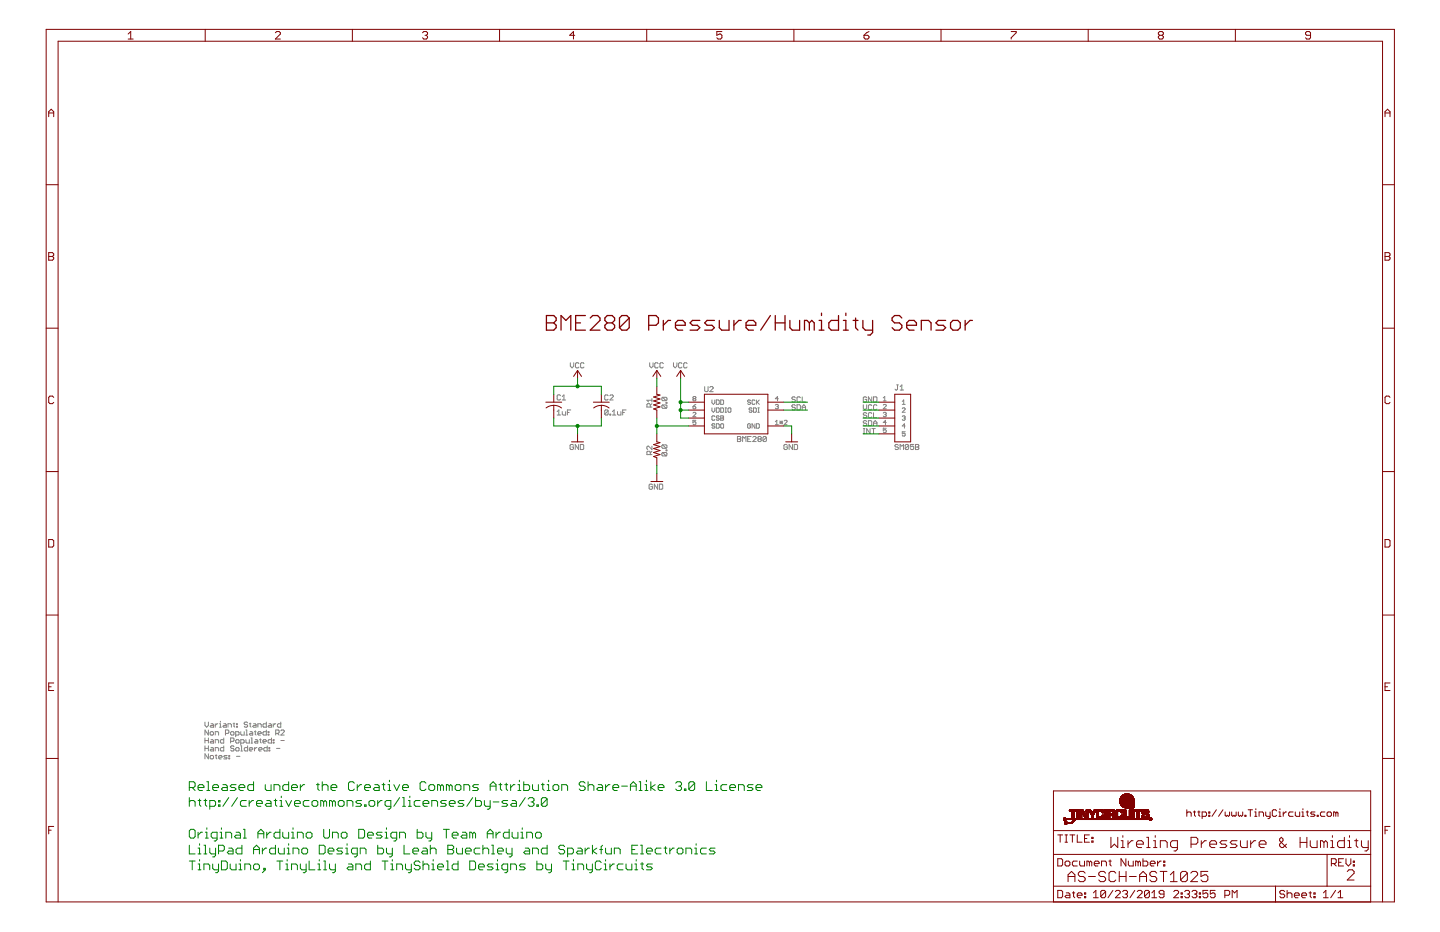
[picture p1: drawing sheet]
<svg xmlns="http://www.w3.org/2000/svg" width="432mm" height="279mm" viewBox="0 0 432 279" stroke-linecap="round" stroke-linejoin="round" font-family="sans-serif">
<g fill="none" stroke="#808080" stroke-width=".3">
<path d="M168.1 118.6l-.3-.2h-.5l-.2 .2v1.1l.2 .2h.5l.3-.2M168.6 119.9h1M168.6 118.9l.5-.5v1.5M171 108.8v1l.5 .5 .5-.5v-1M173.6 109l-.3-.2h-.5l-.2 .2v1l.2 .3h.5l.3-.3M175.1 109l-.2-.2h-.6l-.2 .2v1l.2 .3h.6l.2-.3M182.4 118.6l-.3-.2h-.5l-.3 .2v1.1l.3 .2h.5l.3-.2M182.9 118.6l.2-.2h.5l.3 .2v.3l-1 1h1M194.8 108.8v1l.5 .5 .5-.5v-1M195.5 120h-1.5l.5 .5M195.5 119.5v1M197.4 109l-.3-.2h-.5l-.3 .2v1l.3 .3h.5l.3-.3"/>
<path d="M198.7 119.1l-.2 .3v.5l.2 .2h1M198.7 119.1h1l.3 .3v.5l-.3 .2M198.7 119.1l1 1M198.9 109l-.3-.2h-.5l-.2 .2v1l.2 .3h.5l.3-.3M202 108.8v1l.5 .5 .5-.5v-1M204.5 109l-.3-.2h-.5l-.2 .2v1l.2 .3h.5l.3-.3M206 109l-.2-.2h-.5l-.3 .2v1l.3 .3h.5l.2-.3M208 119.5l-.2 .2 .2 .5 .7-.2-.3-.5M208 119.5l-.2-.2 .2-.4 .7 .2-.3 .4M208 119.5h.4M211.3 115.9v1.3l.3 .2h.5l.2-.2v-1.3M212.8 116.1l.3-.2h.5l.2 .2v.3l-1 1h1"/>
<path d="M213.5 119.9v.9l.4 .4 .5-.4v-.9M214.8 119.9h.7l.2 .2v.9l-.2 .2h-.7zM216.1 119.9h.7l.2 .2v.9l-.2 .2h-.7zM226.8 119.9v1.3M227.7 119.9l-.9 .9M233.4 119.5h-.9l.7-.6v1.3M238.5 119.2l-.3-.2h-.5l-.2 .5 .2 .2h.5l.3 .5-.3 .3h-.5l-.2-.3M240 119.2l-.2-.2h-.6l-.2 .2v1l.2 .3h.6l.2-.3M240.5 119v1.5h1.1M259.9 119.2l-.3-.2h-.5l-.2 .2v1l.2 .3h.5l.3-.3v-.5h-.5M261.4 119v1.5l-1-1.5v1.5M261.9 119h.8l.3 .2v1l-.3 .3h-.8z"/>
<path d="M264.9 119.3l.4-.4v1.3M268.9 115.4h.5M269.1 115.4v1.3l-.2 .2-.5-.2M269.9 116.9h1M269.9 115.9l.5-.5v1.5M167.1 124.4h1M167.1 123.4l.5-.5v1.5M168.6 123.4v.8l.2 .2h.8v-1M170.1 123.7h.5M171.2 122.9h-1.1v1.5M172 133.5l-.3-.3h-.5l-.3 .3v1l.3 .3h.5l.3-.3v-.5h-.6M173.5 133.2v1.6l-1-1.6v1.6"/>
<path d="M174 133.2h.8l.2 .3v1l-.2 .3h-.8zM182.4 123.1l-.3-.2h-.5l-.3 .2v1.1M182.4 123.1v1.1l-.3 .2h-.5l-.3-.2M182.4 123.1l-1.1 1.1M182.9 124.2h.2v.2h-.2zM183.6 124.4h1.1M183.6 123.4l.5-.5v1.5M185.2 123.4v.8l.2 .2h.8v-1M186.7 123.7h.5M187.7 122.9h-1v1.5M195 136.3v-.8l-.3-.2h-.5l-.2 .2v.8h1.5M195 122v-.7l-.3-.3h-.5l-.2 .3v.7h1.5"/>
<path d="M195.5 133.8v1l-1-1-.5 .2v.5l.2 .3M195.5 121l-.5 .5M195.5 135.3l-.5 .5M198.7 121.4l-.2 .2v.6l.2 .2h1M198.7 133.4l-.2 .2v.5l.2 .3h1M198.7 135.7l-.2 .2v.5l.2 .3h1M198.7 121.4h1l.3 .2v.6l-.3 .2M198.7 133.4h1l.3 .2v.5l-.3 .3M198.7 135.7h1l.3 .2v.5l-.3 .3M198.7 121.4l1 1M198.7 135.7l1 1M198.7 133.4l1 1"/>
<path d="M199.7 120.6h.3v.3h-.3zM199.7 134.9h.3v.2h-.3zM207.8 123.8l.2-.2 .7 .2-.9 1.1h.9M207.8 121.9h.6l.3 .4-.7 .3zM208.7 126h-.9v.7l.4-.3 .5 .3-.3 .6-.6-.2M208.7 121.2l-.9 .7M213.5 122.3v.9l.4 .4 .5-.4v-.9M214.4 124.9l-.3-.2-.6 .2v.9l.2 .2 .7-.2M214.4 127.3l-.3-.3-.6 .3v.2l.6 .2 .3 .4-.3 .3-.6-.3M214.8 127h.7l.2 .3v.8l-.2 .3h-.7zM214.8 122.3h.7l.2 .2v.9l-.2 .2h-.7zM215.7 124.9l-.2-.2-.7 .2 .2 .4 .7 .2-.2 .5-.7-.2"/>
<path d="M216.1 127.3l.2-.3 .7 .3v.8l-.2 .3-.7-.3zM216.1 122.3h.7l.2 .2v.9l-.2 .2h-.7zM216.1 124.7h.7l.2 .2-.2 .4 .2 .5-.2 .2h-.7zM216.1 125.3h.7M217.4 123.6h.4M217.4 122.3h.4M217.6 122.3v1.3M218.3 122.5l.2-.2 .7 .2v.9l-.3 .2-.6-.2zM221.1 130.9h.8l.2 .2-.2 .5 .2 .5-.2 .3h-.8zM221.1 131.6h.8M222.7 132.4v-1.5l.5 .5 .5-.5v1.5M224.2 131.6h.5"/>
<path d="M225.1 120.1l-.3-.2-.6 .2 .2 .5 .7 .2-.3 .4-.6-.2M225.1 127.3l-.3-.3-.6 .3v.8l.2 .3 .7-.3v-.4h-.5M225.2 130.9h-1v1.5h1M225.5 122.5l-.7-.2-.2 .4 .7 .2 .2 .5-.2 .2-.7-.2M225.7 131.1l.3-.2h.5l.2 .2v.3l-1 1h1M225.9 122.3h.7l.2 .2v.9l-.2 .2h-.7zM226.4 120.1l-.3-.2-.6 .2v.9l.2 .2 .7-.2M226.4 127v1.4l-.9-1.4v1.4M226.8 127h.7l.2 .3v.8l-.2 .3h-.7zM227 120.6l.7 .6M227.2 123.6h.5M227.2 122.3h.5"/>
<path d="M227.5 122.3v1.3M227.5 131.6l-.2-.2 .2-.5h.5l.3 .2-.3 .5M227.5 131.6l-.2 .3 .2 .5h.5l.3-.3-.3-.5M227.5 131.6h.5M229.8 131.1l-.2-.2h-.6l-.2 .2v1M229.8 131.1v1l-.2 .3h-.6l-.2-.3M229.8 131.1l-1 1M232.5 121.5l.7-.3 .2 .3-.2 .4M232.5 126.4l.4-.4v1.3M232.5 127.3h.9M232.9 121.9h.3M233.2 121.9l.2 .2-.2 .5-.7-.3"/>
<path d="M233.8 126.7h.9M233.8 126.2l.9 .9M234.3 126.2v.9M234.7 126.2l-.9 .9M235.1 126.2l.3-.2 .6 .2-.9 1.1h.9M236.1 133.5l-.3-.3h-.5l-.2 .3v1l.2 .3h.5l.3-.3v-.5h-.5M237.6 133.2v1.6l-1-1.6v1.6M238.1 133.2h.8l.3 .3v1l-.3 .3h-.8zM238.5 121.6l-.3-.3h-.5l-.2 .6 .2 .2h.5l.3 .5-.3 .3h-.5l-.2-.3M239 121.3h.8l.2 .3v1l-.2 .3h-.8zM240.5 122.1h1.1M240.5 122.9v-1l.5-.6 .6 .6v1"/>
<path d="M258.9 121.3v1.1l.5 .5 .5-.5v-1.1M258.9 130h.5M258.9 128.5h.5M259.1 128.5v1.5M259.9 124l-.3-.3h-.5l-.2 .3 .2 .5h.5l.3 .2-.3 .5h-.5l-.2-.2M259.9 126.4l-.3-.3h-.5l-.2 .3 .2 .5h.5l.3 .2-.3 .5h-.5l-.2-.2M260.4 126.1h.8l.2 .3v1l-.2 .2h-.8zM260.9 128.5v1.5l-1-1.5v1.5M261.4 121.6l-.2-.3h-.6l-.2 .3v1l.2 .3h.6l.2-.3M261.4 124l-.2-.3h-.6l-.2 .3v1l.2 .2h.6l.2-.2M261.4 128.5h1M261.9 123.7v1.5h1.1"/>
<path d="M261.9 127.6v-1l.5-.5 .6 .5v1M261.9 128.5v1.5M261.9 126.9h1.1M263 121.6l-.3-.3h-.5l-.3 .3v1l.3 .3h.5l.3-.3M264.9 121.5l.2-.3 .6 .3-.8 1.1h.8M264.9 120.2h.8M264.9 123.8l.6-.2 .2 .2-.2 .5M265.3 124.3h.2M265.5 124.3l.2 .2-.2 .4-.6-.2M265.7 128.4h-.8v.6l.4-.2 .4 .2-.2 .7-.6-.2M265.7 126.7h-.8l.6-.7v1.3M269.4 133.5l-.3-.3h-.5l-.2 .6 .2 .2h.5l.3 .5-.3 .3h-.5l-.2-.3"/>
<path d="M269.9 134.8v-1.6l.5 .6 .5-.6v1.6M270.6 122.5l.2-.2 .6 .2-.8 1.1h.8M270.6 124.9l.6-.2 .2 .2-.2 .4M270.6 120.4l.4-.5v1.3M270.6 121.2h.8M271 125.3h.2M271.2 125.3l.2 .2-.2 .5-.6-.2M271.4 129.4h-.8v.7l.6-.2 .2 .6-.2 .2-.6-.2M271.4 127.7h-.8l.6-.7v1.4M272.5 133.5l-.3-.3h-.5l-.3 .3v1M272.5 133.5v1l-.3 .3h-.5l-.3-.3M272.5 133.5l-1.1 1"/>
<path d="M274 133.2h-1v.8l.5-.2 .5 .2v.5l-.3 .3h-.5l-.2-.3M274.5 133.2h.8l.2 .3-.2 .5 .2 .5-.2 .3h-.8zM274.5 134h.8M195.7 145.4l-.3-.3h-.5l-.3 .3v1l.3 .3h.5l.3-.3v-.5h-.5M197.2 145.1v1.6l-1-1.6v1.6M197.7 145.1h.8l.2 .3v1l-.2 .3h-.8zM61.5 216.5v1l.5 .5 .5-.5v-1M62.5 218.8v1.6l-1-1.6v1.6M63 219.6l.3-.2h.5l.2 .2v.5l-.2 .3h-.5l-.3-.3zM63.3 217h.5l.2 .2v.8h-.7l-.3-.3 .3-.2h.7M64.5 217v1M65.3 217l-.8 .5"/>
<path d="M65.8 217h.3v1M65.8 218h.5M66.1 216.2v.3M67.1 217h.5l.3 .2v.8h-.8l-.3-.3 .3-.2h.8M67.6 219.9h.8l.2-.3v-.5l-.2-.3h-.8v1.6M68.4 218v-1h.7l.3 .2v.8M69.2 219.6l.2-.2h.5l.3 .2v.5l-.3 .3h-.5l-.2-.3zM69.9 217h.5M70.2 216.7v1l.2 .3M70.9 217h.3v.2h-.3zM70.9 217.7h.3v.3h-.3zM72.2 219.4v.7l.3 .3h.7v-1"/>
<path d="M73.7 218.8h.3v1.6M74.3 216.7l-.3-.2h-.5l-.3 .2 .3 .5h.5l.3 .3-.3 .5h-.5l-.3-.3M74.8 217h.5M75 216.7v1l.3 .3M75 219.4h.5l.3 .2v.8h-.8l-.2-.3 .2-.2h.8M76 217h.5l.3 .2v.8h-.8l-.2-.3 .2-.2h.8M76.3 219.4h.5M76.5 219.1v1l.3 .3M77.3 218v-1h.8l.2 .2v.8M77.3 219.9h1l-.2-.5h-.5l-.3 .2v.5l.3 .3h.5M79.9 216.5v1.5h-.8l-.3-.3v-.5l.3-.2h.8M79.9 218.8v1.6h-.8l-.3-.3v-.5l.3-.2h.8"/>
<path d="M80.4 219.4h.2v.2h-.2zM80.6 217h.6l.2 .2v.8h-.8l-.2-.3 .2-.2h.8M81.9 217v1M82.7 217l-.8 .5M82.7 219.9h.7l.3-.3v-.5l-.3-.3h-.7v1.6M83.2 219.9l.5 .5M84.2 216.5v1.5h-.8l-.2-.3v-.5l.2-.2h.8M84.2 219.1l.3-.3h.5l.2 .3v.3l-1 1h1M61.5 221.2v1.6M61.5 223.6v1.5M61.5 222h1M61.5 224.4h1"/>
<path d="M62.5 226v1.5l-1-1.5v1.5M62.5 221.2v1.6M62.5 223.6v1.5M63 226.7l.3-.2h.5l.2 .2v.5l-.2 .3h-.5l-.3-.3zM63.3 221.7h.5l.2 .3v.8h-.7l-.3-.3 .3-.3h.7M63.3 224.1h.5l.2 .3v.7h-.7l-.3-.2 .3-.3h.7M64.5 220.4v-1h.8l.3 .2v.8M64.5 222.8v-1.1h.8l.3 .3v.8M64.5 225.1v-1h.8l.3 .3v.7M64.5 226.5h.5M64.8 226.2v1l.2 .3M65.6 227h1l-.3-.5h-.5l-.2 .2v.5l.2 .3h.5"/>
<path d="M67.1 221.2v1.6h-.8l-.2-.3v-.5l.2-.3h.8M67.1 223.6v1.5h-.8l-.2-.2v-.5l.2-.3h.8M68.1 226.5h-.7l-.3 .2 .3 .3h.5l.2 .2-.2 .3h-.8M68.6 226.5h.3v.2h-.3zM68.6 227.2h.3v.3h-.3zM69.2 222.2h.7l.3-.2v-.5l-.3-.3h-.7v1.6M70.2 223.9l-.3-.3h-.5l-.2 .5 .2 .3h.5l.3 .5-.3 .2h-.5l-.2-.2M70.7 220.4h.7l.3-.3v-.5l-.3-.2h-.7v1.5M70.9 221.7h.5l.3 .3v.5l-.3 .3h-.5l-.2-.3v-.5zM70.9 224.1h.5l.3 .3v.5l-.3 .2h-.5l-.2-.2v-.5zM70.9 226.7h1M72.2 222.8h.8l.2-.3v-.5l-.2-.3h-.8v1.6"/>
<path d="M72.2 225.1h.5M72.2 223.6h.3v1.5M73.7 220.4h.6M73.7 221.7v.8l.3 .3h.8v-1.1M74.3 223.6v1.5h-.8l-.3-.2v-.5l.3-.3h.8M74.8 224.6h1l-.3-.5h-.5l-.2 .3v.5l.2 .2h.5M75.3 222.8h.5M75.3 221.2h.2v1.6M76.3 224.1v1M76.5 221.7h.5l.3 .3v.8h-.8l-.2-.3 .2-.3h.8M77 224.1l-.7 .5M77.6 224.6h1l-.3-.5h-.5l-.2 .3v.5l.2 .2h.5"/>
<path d="M77.8 221.7h.5M78.1 221.5v1l.2 .3M78.8 222.2h1.1l-.3-.5h-.5l-.3 .3v.5l.3 .3h.5M80.1 223.6v1.5h-.7l-.3-.2v-.5l.3-.3h.7M80.4 220.1h.2v.3h-.2zM80.6 224.1h.3v.3h-.3zM80.6 224.9h.3v.2h-.3zM81.4 221.2v1.6h-.8l-.2-.3v-.5l.2-.3h.8M81.9 221.7h.3v.3h-.3zM81.9 222.5h.3v.3h-.3zM82.9 224.4h1M84.2 222h1"/>
</g>
<g fill="none" stroke="#800000" stroke-width=".3">
<path d="M13.8 8.8h404.3v261.6h-404.3zM38.4 10.2l.8-.7v2.2M38.4 11.7h1.5M61.5 8.8v3.6M82.6 9.8l.4-.3h.7l.4 .3v.4l-1.5 1.5h1.5M105.7 8.8v3.6M126.7 9.8l.4-.3h.7l.4 .3v.4l-.4 .4M127.4 10.6h.4M127.8 10.6l.4 .4v.3l-.4 .4h-.7l-.4-.4M149.8 8.8v3.6M172.3 10.6h-1.5l1.2-1.1v2.2M193.9 8.8v3.6"/>
<path d="M216.5 9.5h-1.6v1.1l.8-.4h.4l.4 .4v.7l-.4 .4h-.8l-.4-.4M238.1 8.8v3.6M259.1 10.6h1.1l.4 .4v.3l-.4 .4h-.7l-.4-.4zM260.6 9.5l-.8 .3-.7 .8M282.2 8.8v3.6M303.2 9.5h1.5v.3l-1.5 1.5v.4M326.3 8.8v3.6M347.7 10.6l-.4 .4v.3l.4 .4h.8l.3-.4v-.3l-.3-.4M347.7 10.6l-.4-.4v-.4l.4-.3h.8l.3 .3v.4l-.3 .4M347.7 10.6h.8M370.4 8.8v3.6M393 10.6h-1.2l-.3-.4v-.4l.3-.3h.8l.4 .3v1.5l-.4 .4h-.8l-.3-.4"/>
<path d="M14.6 35v-1.5l.7-.8 .8 .8v1.5M14.6 33.9h1.5M415.3 33.9h1.5M415.3 35v-1.5l.8-.8 .7 .8v1.5M13.8 55.4h3.6M414.6 55.4h3.5M14.6 75.7h1.1l.4 .4v.4l-.4 .4 .4 .3v.4l-.4 .4h-1.1zM14.6 76.9h1.1M415.3 75.7h1.2l.3 .4v.4l-.3 .4 .3 .3v.4l-.3 .4h-1.2zM415.3 76.9h1.2M13.8 98.4h3.6M414.6 98.4h3.5"/>
<path d="M16.1 119.1l-.4-.4h-.7l-.4 .4v1.5l.4 .4h.7l.4-.4M166.1 118.2v2.4M173.2 111.1v2.3M173.2 111.1l1.2 1.7M173.2 111.1l-1.2 1.7M180.3 118.2v2.4M197 111.1v2.3M197 115.8v2.4l.9 .2-1.9 .6 1.9 .6-1.9 .6 1.9 .6-1.9 .6 1.9 .6-1.9 .6 1 .3v2.4M197 111.1l1.1 1.7M197 111.1l-1.2 1.7M204.1 111.1l1.2 1.7M204.1 111.1l-1.2 1.7"/>
<path d="M204.1 111.1v2.3M211.2 118.2h19.1v11.9h-19.1zM268.3 118.2h4.8v14.3h-4.8zM416.8 119.1l-.3-.4h-.8l-.4 .4v1.5l.4 .4h.8l.3-.4M163.7 120.6h4.7M166.1 121.5l1.4 .3 .9 .5M166.1 121.5l-1 .1-1.4 .7M166.1 121.5v3.8M171.4 132.5h3.6M173.2 130.1v2.4M177.9 120.6h4.8M180.3 121.5l1.5 .3 .8 .5"/>
<path d="M180.3 121.5l-1 .1-1.3 .7M180.3 121.5v3.8M197 130.1v2.4l.9 .2-1.9 .6 1.9 .6-1.9 .6 1.9 .6-1.9 .6 1.9 .6-1.9 .6 1 .3v2.4M206.5 120.6h4.7M206.5 122.9h4.7M206.5 125.3h4.7M206.5 127.7h4.7M230.3 120.6h4.7M230.3 122.9h4.7M230.3 127.7h4.7M235.6 132.5h3.6M237.4 130.1v2.4"/>
<path d="M263.5 120.6h4.8M263.5 122.9h4.8M263.5 125.3h4.8M263.5 127.7h4.8M263.5 130.1h4.8M13.8 141.4h3.6M195.2 144.4h3.6M197 142v2.4M414.6 141.4h3.5M14.6 161.8h1.1l.4 .3v1.5l-.4 .4h-1.1zM415.3 161.8h1.2l.3 .3v1.5l-.3 .4h-1.2zM13.8 184.4h3.6"/>
<path d="M414.6 184.4h3.5M14.6 205.9h.7M16.1 204.7h-1.5v2.3h1.5M415.3 205.9h.8M416.8 204.7h-1.5v2.3h1.5M13.8 227.4h3.6M335.8 239.8h3.3M335.8 239.6l3.3 .1M335.9 239.6h3.2M335.9 239.5h3.1M335.9 239.5h3M335.9 239.4h2.9"/>
<path d="M335.9 239.3h2.8M336 239.2h2.7M336 239.2h2.6M336 239.1h2.5M336.1 239h2M336.1 239h1.9M336.2 238.8h1.7M336.3 238.8h1.6M336.3 238.7h1.6M336.4 238.6h1.5M336.8 238.3h2.3M336.9 238.3h2.1"/>
<path d="M337 238.2h1.9M337.2 238.1h1.5M337.7 238h.6M337.7 239.9l-1.9 .1M337.8 239.9h-2M337.9 240h.1M337.9 238.5l-1.4 .1M337.9 238.4l-1.3 .1M338 238.7h.4M338 238.6h.4M338 238.4h-1.4M338.1 239.9h1.1"/>
<path d="M338.1 238.8h.2M338.1 238.6h.2M338.2 239.9h1M338.4 238.4h.8M338.5 238.4l.8 .1M338.5 238.5l.9 .1M338.6 238.8h1M338.6 238.9l1.1 .1M338.6 238.7h.9M338.6 238.6h.8M338.7 239h1M338.7 239l1.1 .1"/>
<path d="M338.8 239.1l1.1 .1M338.9 239.2h1M339 239.3h.9M339 239.3l.9 .1M339.1 239.4h.9M339.2 239.8h-3.4M339.2 239.5h.8M339.3 239.6h.7M339.3 239.6l.7 .1M339.3 239.9h.8M339.3 239.8h.7M339.3 239.7h.7"/>
<path d="M414.6 227.4h3.5M14.6 248.9h.7M16.1 247.8h-1.5v2.2M315.9 256.1h95.1M315.9 249h95.1M317.2 257.4h1.1l.3 .4v1.4l-.3 .4h-1.1zM317.2 250.3h1.4M317.9 250.3v2.2M318.9 245.6l.2 .1M318.9 245.6h.2M318.9 245.7h.3M318.9 245.8h.7"/>
<path d="M319 245.3h.6M319 245.9h.6M319.1 245.9h.4M319.1 245.5h-.2M319.2 245.2h.2M319.2 245.4l-.3 .1M319.3 246.8l.3 .1M319.3 246.8h.2M319.3 246.7h.1M319.3 246.5h.7M319.3 246.9h.6M319.3 245.4l.4 .1"/>
<path d="M319.3 246.4h.6M319.4 258.5l.3-.4h.8l.3 .4v.7l-.3 .4h-.8l-.3-.4zM319.4 250.3h.7M319.4 252.5h.7M319.4 247h.5M319.4 246.4h.4M319.4 247.1h.4M319.4 245.5h25.4M319.5 246.6h-.2M319.5 245.7h25.3M319.5 245.6h25.3M319.6 246.5l-.3 .1"/>
<path d="M319.6 245.4h-.7M319.7 246.5l.3 .1M319.7 245.7h-.3M319.7 250.3v2.2M319.8 246.6h1.8M320 246.8l-.3 .1M320.7 243.1h2M320.7 243h2M320.7 242.9h2M320.7 242.8h2M320.7 243.2h2M320.7 242.8h1.9"/>
<path d="M320.8 250.3h1.5M321.4 243.2h.6M321.4 243.4h.6M321.4 244.7h.6M321.4 243.8h.6M321.4 244.4h.6M321.4 244.1h.6M321.4 246.8h-1.6M321.4 245.2h.6M321.4 245.1h.6M321.4 245h.6M321.4 244.9h.6"/>
<path d="M321.4 244.8h.6M321.4 244.6h.6M321.4 244.5h.6M321.4 244.3h.6M321.4 244.2h.6M321.4 244h.6M321.4 243.9h.6M321.4 243.7h.6M321.4 243.6h.6M321.4 243.5h.6M321.4 243.3h.6M321.5 246.7h-1.7"/>
<path d="M321.6 250.3v2.2M321.7 246.5l-.4 .1M321.7 246.5h-.3M321.8 246.4h-.3M321.9 246.3l-.3 .1M321.9 245.3h-.4M322 246.2l-.4 .1M322 246.2h-.3M322.1 246.1h-.3M322.2 246l-.3 .1M322.3 245.9l-.4 .1M322.3 245.9h-.3"/>
<path d="M322.4 245.8h-.3M322.5 245.7h-.3M322.9 243.4h.5M322.9 244.7h.5M322.9 243.8h.5M322.9 244.4h.5M322.9 244.1h.5M322.9 245.2h.5M322.9 245.1h.5M322.9 245h.5M322.9 244.9h.5M322.9 244.8h.5"/>
<path d="M322.9 244.6h.5M322.9 244.5h.5M322.9 244.3h.5M322.9 244.2h.5M322.9 244h.5M322.9 243.9h.5M322.9 243.7h.5M322.9 243.6h.5M322.9 243.5h.5M322.9 243.3h.5M322.9 243.2h.5M322.9 243.1h.5"/>
<path d="M322.9 243h.5M322.9 242.9h.5M322.9 242.8h.5M322.9 245.3h.5M323 242.8h.3M323 250.3v2.2h1.5M323 258.1h-1.1l-.3 .4v.7l.3 .4h1.1M323.7 258.1v1.1l.4 .4h1.1v-1.5M323.8 242.9h1M323.8 243.4h.5M323.8 244.7h.5M323.8 243.8h.5"/>
<path d="M323.8 244.4h.5M323.8 244.1h.5M323.8 245.2h.5M323.8 245.1h.5M323.8 245h.5M323.8 244.9h.5M323.8 244.8h.5M323.8 244.6h.5M323.8 244.5h.5M323.8 244.3h.5M323.8 244.2h.5M323.8 244h.5"/>
<path d="M323.8 243.9h.5M323.8 243.7h.5M323.8 243.6h.5M323.8 243.5h.5M323.8 243.4h1.2M323.8 243.2l1.2 .1M323.8 243.2h1.1M323.8 243.1h1.1M323.8 243l1 .1M323.8 242.9l1 .1M323.8 242.8h.9M323.9 245.3h.4"/>
<path d="M323.9 242.8h.7M324.4 243.4h.6M324.4 243.5h.7M324.5 243.5h.6M324.5 243.6l.6 .1M324.6 243.7h.6M324.6 243.8h.6M324.6 243.8l.6 .1M324.7 243.9l.6 .1M324.7 244h.6M324.8 244.1h.6M324.8 244.1l.6 .1"/>
<path d="M324.8 244.2l.6 .1M324.9 244.3h.6M324.9 244.4h.6M325 244.4h.5M325 244.5h.6M325 244.6h.6M325.1 244.7h.5M325.1 244.7h1.1M325.1 244.8h1.1M325.2 244.9h1M325.2 251.4h.7M325.2 245h1"/>
<path d="M325.3 245h.9M325.3 245.2h.9M325.3 245.1h.9M325.4 245.3h.8M325.7 243.4h.5M325.7 244.7h.5M325.7 243.3h.5M325.7 243.2h.5M325.7 243.1h.5M325.7 243h.5M325.7 242.9h.5M325.7 242.8h.5"/>
<path d="M325.8 243.8h.4M325.8 244.4h.4M325.8 244.1h.4M325.8 244.6h.4M325.8 244.5h.4M325.8 244.3h.4M325.8 244.2h.4M325.8 244h.4M325.8 243.9h.4M325.8 243.7h.4M325.8 243.6h.4M325.8 243.5h.4"/>
<path d="M325.8 242.8h.4M326.5 242.8h.5M326.5 242.9h.5M326.5 242.8h.4M326.5 242.9l.6 .1M326.5 243h.6M326.6 243.1h.6M326.6 243.2h.6M326.7 250.3h-1.5v2.2h1.5M326.7 258.5l-.4-.4h-.4v1.5M326.7 258.5l.3-.4 .4 .4v1.1M326.7 258.5v1.1"/>
<path d="M326.7 243.2l.6 .1M326.7 243.3l.6 .1M326.8 243.4h.6M326.8 243.5h.6M326.9 243.5l.5 .1M326.9 243.6h.6M326.9 243.7h.6M327 243.8h1.2M327 243.8h1.1M327 243.9h1.1M327.1 244h.9M327.2 244.1h.8"/>
<path d="M327.2 244.2h.7M327.3 244.3h.6M327.3 244.7h.5M327.3 244.4h.5M327.3 245.1h.5M327.3 245h.5M327.3 244.9h.5M327.3 244.8h.5M327.3 244.6h.5M327.3 244.5h.5M327.3 245.3h.5M327.4 251h.4v.4h-.4z"/>
<path d="M327.4 252.1h.4v.4h-.4zM327.6 243.7h.6M327.8 245.2h-.5M327.9 244.1l-.7 .1M328.1 258.9h1.5v-.4l-.4-.4h-.7l-.4 .4v.7l.4 .4h.7M328.1 242.8h.6M328.2 242.8h.5M328.2 243.6l-.5 .1M328.3 243.5l-.6 .1M328.3 243.5h-.6M328.4 243.4h-.6M328.5 243.2l-.6 .1"/>
<path d="M328.5 243.2h-.6M328.6 243.1h-.6M328.6 243h-.6M328.7 243h-.7M328.7 242.9h-.6M328.8 243.8h.6M328.8 244.4h.6M328.8 244.1h.6M328.8 244.6h.6M328.8 244.5h.6M328.8 244.3h.6M328.8 244.2h.6"/>
<path d="M328.8 244h.6M328.8 243.9h.6M328.8 243.7h.6M328.8 243.6h.6M328.8 243.5h.6M328.9 244.7l.6 .1M328.9 244.8l.7 .1M328.9 244.7h.5M328.9 244.9h2.1M328.9 245h2M328.9 243.1h2M329 245h1.9"/>
<path d="M329 243.1h1.9M329 245.1h1.9M329 243h1.9M329.1 245.2h1.7M329.1 242.9h1.7M329.2 245.3h1.5M329.2 242.8h1.5M329.4 242.8h1.2M329.4 243.4h-.6M329.4 245.3h1.1M329.4 243.3l-.5 .1M329.6 243.2l-.7 .1"/>
<path d="M329.6 242.7h.7M330.3 259.6v-1.5h1.1l.4 .4v1.1M330.3 244.9h.7M330.3 243.2l.7 .1M330.4 243.3l.6 .1M330.5 243.4h.5M330.5 244.7h.5M330.5 243.5h.5M330.5 244.4h.5M330.5 244.6h.5M330.5 244.5h.5M330.5 243.6h.5"/>
<path d="M330.9 243.2h-2M331 244.7l-.6 .1M331.3 243.4h.5M331.3 244.7h.5M331.3 243.8h.5M331.3 244.4h.5M331.3 244.1h.5M331.3 245.2h.5M331.3 245.1h.5M331.3 245h.5M331.3 244.9h.5M331.3 244.8h.5"/>
<path d="M331.3 244.6h.5M331.3 244.5h.5M331.3 244.3h.5M331.3 244.2h.5M331.3 244h.5M331.3 243.9h.5M331.3 243.7h.5M331.3 243.6h.5M331.3 243.5h.5M331.3 243.3h.5M331.3 243.2h.5M331.3 243.1h.5"/>
<path d="M331.3 243h.5M331.3 242.9h.5M331.3 242.8h.5M331.3 242.8h.4M331.3 245.3h.4M331.8 245.3h-.5M332.2 243.4h.5M332.2 244.7h.5M332.2 243.8h.5M332.2 244.4h2M332.2 245.2h.5M332.2 245.1h.5"/>
<path d="M332.2 245h.5M332.2 244.9h.5M332.2 244.8h.5M332.2 244.6h.5M332.2 244.5h2.1M332.2 244.4l2 .1M332.2 244.3h1.9M332.2 244h.6M332.2 243.9h.5M332.2 243.7h.5M332.2 243.6h.5M332.2 243.5h.5"/>
<path d="M332.2 243.3l.5 .1M332.2 243.3h2.1M332.2 243.1h2.1M332.2 243h2M332.2 242.9l2 .1M332.2 242.9h1.9M332.2 242.8h1.8M332.2 245.3h.5M332.2 242.8h1.6M332.3 245.3h.4M332.5 258.1h.7M332.9 257.8v1.4l.3 .4"/>
<path d="M333.1 251v3.1l1.1-1 1 1v-3.1M333.7 244.6h.6M333.7 244.7h.6M333.7 243.3l.6 .1M333.8 244.7h.5M333.8 243.4h.5M333.8 245.3h.5M333.8 245.2h.5M333.8 245.1h.5M333.8 245h.5M333.8 244.9h.5M333.8 244.8h.5"/>
<path d="M333.8 243.6h.5M333.8 243.5h.5M333.8 245.3h.4M334.1 244.2h-1.9M334.2 244.1l-2 .1M334.2 244.1h-2M334.3 244h-.8M334.3 243.2h-2.1M334.3 243.9h-.6M334.3 243.8l-.6 .1M334.3 243.8h-.5M334.3 243.7h-.5"/>
<path d="M334.3 243.5h-.5M334.6 243.8h.5M334.6 244.4h.5M334.6 244.1h.5M334.6 244.5h.5M334.6 244.3h.5M334.6 244.2h.5M334.6 244h.5M334.6 243.9h.5M334.6 243.7h.5M334.6 243.6h.5M334.6 243.4h.5"/>
<path d="M334.6 244.7h.5M334.6 244.6h.5M334.6 243.5h.5M334.6 244.7l.6 .1M334.6 244.8l.7 .1M334.6 245h2.1M334.6 244.9h2.1M334.6 243.2h2.1M334.6 243.1h2.1M334.7 243.1h1.9M334.8 245.1h1.8M334.8 243h1.8"/>
<path d="M334.8 245.2h1.7M334.8 242.9h1.7M334.9 245.3h1.5M334.9 242.8h1.6M335.1 242.8h1.2M335.1 245.3h1.1M335.2 243.3l-.6 .1M335.3 243.2l-.7 .1M335.3 242.7h.8M335.8 240.4h.5M335.8 240.3h1.9M335.8 240.2h1.9"/>
<path d="M335.8 240.1h1.9M335.8 240h1.9M335.8 240.6h.5M335.8 240.5h.5M335.9 240.7h.4M335.9 240.8l1.3 .1M335.9 240.8h.5M335.9 240.9l1.4 .1M336 241h1.5M336 241.1h1.7M336 241.1l1.9 .1M336 244.9h.7"/>
<path d="M336 243.2l.7 .1M336.1 241.2l1.9 .1M336.1 241.3h2M336.1 244.8h.6M336.2 243.4h.5M336.2 243.5h.5M336.2 243.3l.5 .1M336.2 241.4h1.9M336.2 252h.5v2.1M336.2 254.1h1M336.2 244.7h.5M336.2 244.6h.5"/>
<path d="M336.2 243.6h.5M336.2 244.5h.5M336.2 244.4h.5M336.2 241.4l2 .1M336.3 241.5l2 .1M336.3 240.5h-.5M336.4 241.6h2M336.4 240.3h-.6M336.4 240.5h.3M336.4 241.7h2.1M336.4 240.6h.3M336.5 240.4h.1"/>
<path d="M336.5 241.7l2 .1M336.5 240.7h.1M336.6 241.8l2 .1M336.7 245h-2M336.7 240.8h.2M336.7 250.5v.5M336.7 241.9h2M336.7 240.3l1.1 .1M336.8 240.4h1.3M336.8 240.5h1.4M336.8 242h2M336.8 240.5l1.5 .1"/>
<path d="M336.9 240.6l1.4 .1M337 242l1.8 .1M337 243.4h.6M337 244.7l.6 .1M337 243.8h.6M337 244.4h.6M337 244.1h.6M337 244.9h2.2M337 244.8l.8 .1M337 244.7h.6M337 244.5h.6M337 244.3h.6"/>
<path d="M337 244.2h.6M337 244h.6M337 243.9h.6M337 243.7h.6M337 243.6h.6M337 243.5h.6M337 243.3h.6M337 243.2h.6M337 243.1h.6M337 243h.6M337 242.9h.6M337 242.8h.6"/>
<path d="M337.1 242.8h.4M337.1 245h2M337.1 240.7h1.3M337.1 242.1l1.8 .1M337.2 245.1h1.8M337.3 245.2h1.7M337.3 245.3h1.6M337.3 240.8h1.2M337.4 242.2h1.5M337.4 240.8l1.2 .1M337.6 244.6h-.6M337.6 245.3h1"/>
<path d="M337.6 257.4v2.2l-1.5-2.2v2.2M337.6 240.9l1.1 .1M337.8 240.1h.3M337.8 240.2h.3M337.8 241h1M337.9 240.2h.1M338 241.1h.8M338.1 241.1l.8 .1M338.2 241.2l.8 .1M338.2 240.2h.9M338.2 240h1M338.2 240.1h1"/>
<path d="M338.2 252v2.1M338.2 241.3h.8M338.2 240.3h.9M338.3 241.4h.8M338.3 240.4h.8M338.3 258.1v1.1l.4 .4h1.1v-1.5M338.4 240.5h.7M338.4 241.4l.8 .1M338.5 241.5l.8 .1M338.5 240.5h.6M338.5 240.6h.6M338.6 241.6h.7"/>
<path d="M338.6 240.7h.6M338.6 244.7h.6M338.6 241.7h.8M338.7 243.4h.5M338.7 243.8h.5M338.7 244.4h.5M338.7 244.1h.5M338.7 244.6h.5M338.7 244.5h.5M338.7 244.3h.5M338.7 244.2h.5M338.7 244h.5"/>
<path d="M338.7 243.9h.5M338.7 243.7h.5M338.7 243.6h.5M338.7 243.5h.5M338.7 243.3h.5M338.7 243.2h.5M338.7 243.1h.5M338.7 243h.5M338.7 242.9h.5M338.7 242.8h.5M338.7 241.7l.8 .1M338.7 240.8h.6"/>
<path d="M338.8 241.8l.8 .1M338.8 240.8l.5 .1M338.9 241.9h.7M338.9 240.9l.5 .1M338.9 242h.8M338.9 241h.6M339 242l.8 .1M339 241.1h.6M339.1 242.1h.8M339.1 241.1l.5 .1M339.2 242.2h.7M339.2 241.2l.5 .1"/>
<path d="M339.2 240.2h-1M339.2 244.8l-.8 .1M339.2 244.7l-.6 .1M339.2 241.3h.6M339.3 241.4h.6M339.3 240.6h.8M339.3 240.5h.8M339.3 240.4h.8M339.3 240.3h.8M339.3 240.2h.8M339.3 240.1h.8M339.3 240h.8"/>
<path d="M339.4 241.4l.6 .1M339.4 240.7h.7M339.4 241.5l.6 .1M339.4 240.8h.7M339.5 241.6h.6M339.5 240.8h.6M339.6 243.4h.5M339.6 244.7h.5M339.6 243.8h.5M339.6 244.4h.5M339.6 244.1h.5M339.6 245.3h.5"/>
<path d="M339.6 245.2h.5M339.6 245.1h.5M339.6 245h.5M339.6 244.9h.5M339.6 244.8h.5M339.6 244.6h.5M339.6 244.5h.5M339.6 244.3h.5M339.6 244.2h.5M339.6 244h.5M339.6 243.9h.5M339.6 243.7h.5"/>
<path d="M339.6 243.6h.5M339.6 243.5h.5M339.6 243.3h.5M339.6 243.2h.5M339.6 243.1h.5M339.6 243h.5M339.6 242.9h.5M339.6 242.8h.5M339.6 241.7h.5M339.6 240.9h.5M339.6 245.3h.4M339.7 241.7h.4"/>
<path d="M339.7 241h.4M339.7 241.8h.4M339.7 241.1h.4M339.8 252h-.5l-1.1 1.1M339.8 241.1h.3M339.8 241.9h.3M339.9 242h.2M339.9 241.2h.2M339.9 241.3h.2M340 242.1h.1M340.3 243.1h2M340.3 243h2"/>
<path d="M340.3 242.9h2M340.3 242.8h2M340.3 243.2h2M340.4 242.8h1.9M340.4 243.2h1.2M340.8 253.1h2v-.6l-.5-.5h-1l-.5 .5v1.1l.5 .5h1M341 243.4h.6M341 244.7h.6M341 243.8h.6M341 244.4h.6M341 244.1h.6M341 245.2h.6"/>
<path d="M341 245.1h.6M341 245h.6M341 244.9h.6M341 244.8h.6M341 244.6h.6M341 244.5h.6M341 244.3h.6M341 244.2h.6M341 244h.6M341 243.9h.6M341 243.7h.6M341 243.6h.6"/>
<path d="M341 243.5h.6M341 243.3h.6M341.1 245.3h.4M341.3 258.5l-.4-.4h-.4v1.5M341.3 258.5v1.1M341.3 258.5l.3-.4 .4 .4v1.1M341.6 245.3h-.5M341.7 243.2h.6M342.4 244.7h.6M342.4 244.8l.6 .1M342.4 244.6h.6M342.4 244.5h.6"/>
<path d="M342.4 243.4h.6M342.4 244.9h2.1M342.4 243.6h.6M342.4 243.5h.6M342.4 243.3h.6M342.5 245h2M342.5 244.5h.4M342.5 243.7h.6M342.5 243.8h1.4M342.5 245h1.9M342.5 243.1h1.9M342.5 245.1h1.9"/>
<path d="M342.5 243.9l1.9 .1M342.5 243.8l1.7 .1M342.5 243h1.9M342.6 244h1.8M342.6 245.2h1.7M342.6 242.9h1.7M342.6 244.1h1.9M342.7 245.3h1.5M342.7 242.8h1.5M342.7 257.4v2.2h1.1l.4-.4v-.7l-.4-.4h-1.1M342.8 244.1l1.7 .1M342.8 242.8h1.3"/>
<path d="M342.9 245.3h1.1M342.9 244.2h1.6M343.1 243.2l-.7 .1M343.1 242.7h.8M343.2 243.2h-.7M343.8 243.2h.7M343.8 244.3h.7M343.9 254.1h1M343.9 251h.5v3.1M343.9 244.9h.6M343.9 243.2h.6M343.9 243.4h.6"/>
<path d="M343.9 243.3h.6M344 244.4h.5M344 244.7h.5M344 244.6h.5M344 244.5h.5M344.5 243.5h-.5M344.5 244.7l-.5 .1M344.6 245.7h.3M344.7 245.8h.6M344.7 245.3h.6M344.7 245.9h.5M344.8 245.2h.3"/>
<path d="M344.9 245.4l-.3 .1M344.9 245.9h.2M344.9 258.9h1.5v-.4l-.4-.4h-.7l-.4 .4v.7l.4 .4h.7M345.1 245.4h.3M345.2 245.7h.2M345.2 245.6h.2M345.2 245.5h.2M345.3 245.4h-.6M345.4 245.7h-.3M345.9 252h.5v2.1M345.9 254.1h1M346.4 250.5v.5"/>
<path d="M347.1 258.1v1.5M347.9 254.1v-2.1h1.6l.5 .5v1.6M348.2 258.1h-.4l-.7 .8M348.9 259.2h.4v.4h-.4zM348.9 258.1h.4v.4h-.4zM353.1 254.1h-1.6l-.5-.5v-1.1l.5-.5h1.6v2.6l-.5 .5h-.6M355.9 242.8v1.9M355.9 243.8l.3-.4h.7l.3 .4v.9M357.1 253.1h1.6l.5-.6v-1l-.5-.5h-1.6v3.1M357.8 243.4h.7M358.2 243.1v1.3l.3 .3M359.2 243.4h.6"/>
<path d="M359.5 243.1v1.3l.3 .3M360.2 252v2.1M360.5 244.7h1l.3-.3v-.6l-.3-.4h-1v2M361.7 252h-.5l-1 1.1M362.5 243.4h.3v.4h-.3zM362.5 244.4h.3v.3h-.3zM362.8 253.1h2v-.6l-.5-.5h-1l-.5 .5v1.1l.5 .5h1M364.7 242.8l-1.3 1.9M366.7 242.8l-1.3 1.9M367.4 243.4v1l.3 .3 .3-.3 .4 .3 .3-.3v-1M367.9 252h-1.6l-.5 .5 .5 .6h1.1l.5 .5-.5 .5h-1.6M369.3 243.4v1l.4 .3 .3-.3 .3 .3 .4-.3v-1"/>
<path d="M370.9 252h-1.5l-.5 .5 .5 .6h1l.5 .5-.5 .5h-1.5M371.3 243.4v1l.3 .3 .4-.3 .3 .3 .3-.3v-1M372 252v1.6l.5 .5h1.5v-2.1M373.3 244.4h.3v.3h-.3zM374.3 242.8h1.3M374.9 242.8v1.9M375 252v2.1M376.2 243.4h.4v1.3M376.2 244.7h.7M376.6 252h-.6l-1 1.1M376.6 242.4v.4M377.5 244.7v-1.3h1l.4 .4v.9"/>
<path d="M377.6 253.1h2v-.6l-.5-.5h-1l-.5 .5v1.1l.5 .5h1M379.5 243.4v1l.4 .3h1M380.9 243.4v1.7l-.7 .3M382.8 243.1l-.3-.3h-.7l-.3 .3v1.3l.3 .3h.7l.3-.3M383.5 243.4h.3v1.3M383.5 244.7h.6M383.8 242.4v.4M384.8 243.4v1.3M385.8 253.1l-1.1 1h-.5l-.5-.5v-.5l1-1.1v-.5l-.5-.5-.5 .5v.5l2.1 2.1M385.8 243.4h-.4l-.6 .7M387.8 243.4h-1l-.4 .4v.6l.4 .3h1M388.4 243.4v1l.3 .3h1v-1.3"/>
<path d="M389.8 251v3.1M389.8 252.5h2.1M390.4 243.4h.3v1.3M390.4 244.7h.6M390.7 242.4v.4M391.7 243.4h.6M391.9 251v3.1M392 243.1v1.3l.3 .3M392.9 252v1.6l.5 .5h1.5v-2.1M394.3 243.4h-1l-.3 .4 .3 .3h.7l.3 .3-.3 .3h-1M395 244.4h.3v.3h-.3zM397 252.5l-.5-.5h-.5v2.1"/>
<path d="M397 252.5v1.6M397 252.5l.5-.5 .5 .5v1.6M397.3 243.4h-1l-.4 .4v.6l.4 .3h1M397.9 256.1v9.6M398.3 243.4h.6l.3 .4v.6l-.3 .3h-.6l-.4-.3v-.6zM399 252h.5v2.1M399 254.1h1M399.2 258.9h1.1l.4-.4v-.7l-.4-.4h-1.1v2.2M399.5 250.5v.5M399.9 258.9l.8 .7M400.6 243.8l-.7-.4v1.3M400.6 243.8v.9"/>
<path d="M400.6 243.8l.3-.4 .3 .4v.9M401.4 258.5h.7M402.9 257.4h-1.5v2.2h1.5M403.1 251v3.1h-1.5l-.5-.5v-1.1l.5-.5h1.5M403.6 257.4v1.5l.7 .7 .8-.7v-1.5M404.2 252h.5v2.1M404.2 254.1h1M404.7 250.5v.5M405.8 259.2h.3v.4h-.3zM405.8 258.1h.3v.4h-.3zM406.2 252h1M406.7 251.5v2.1l.5 .5"/>
<path d="M408.2 252v1.6l.5 .5h1.6M410.3 252v2.6l-.5 .5h-.5M415.3 248.9h.8M416.8 247.8h-1.5v2.2M17.4 270.4v-258h397.2v258M315.9 270.4v-33.3h95.1v33.3M315.9 265.7h95.1M317.2 266.9h1.1l.3 .4v1.5l-.3 .3h-1.1zM319.7 267.7h.8l.3 .3v1.1h-1.1l-.3-.3 .3-.4h1.1M320.3 264.3v-2l1-1.1 1 1.1v2M320.3 262.8h2M321.6 267.7h.7"/>
<path d="M321.9 267.3v1.5l.4 .3M323 268.4h1.5v-.4l-.4-.3h-.7l-.4 .3v.8l.4 .3h.7M325.2 268.8h.4v.3h-.4zM325.2 267.7h.4v.3h-.4zM325.4 261.7l-.5-.5h-1.1l-.5 .5v.6l.5 .5h1.1l.5 .5v.5l-.5 .5h-1.1l-.5-.5M326.4 262.8h2.1M327.9 269.1h1.4M327.9 267.7l.7-.8v2.2M331.5 261.7l-.5-.5h-1l-.5 .5v.6l.5 .5h1l.5 .5v.5l-.5 .5h-1l-.5-.5M331.5 267.3v1.5l-.3 .3h-.8l-.3-.3M331.5 267.3l-.3-.4h-.8l-.3 .4v1.5M331.5 267.3l-1.4 1.5"/>
<path d="M333.7 266.9l-1.4 2.2M334.5 267.3l.3-.4h.7l.4 .4v.4l-1.4 1.4h1.4M334.6 261.7l-.5-.5h-1l-.6 .5v2.1l.6 .5h1l.5-.5M335.6 262.8h2.1M335.6 261.2v3.1M336.6 267.3l.4-.4h.7l.4 .4v.4l-.4 .3M337.4 268h.3M337.7 261.2v3.1M337.7 268l.4 .4v.4l-.4 .3h-.7l-.4-.3M338.7 262.8h2M340.3 266.9l-1.5 2.2M341 267.3l.4-.4h.7l.4 .4v.4l-1.5 1.4h1.5"/>
<path d="M341.7 262.8h2.1M341.7 264.3v-2l1.1-1.1 1 1.1v2M344.7 267.3v1.5l-.4 .3h-.7l-.4-.3M344.7 267.3l-.4-.4h-.7l-.4 .4v1.5M344.7 267.3l-1.5 1.5M345.4 269.1h1.5M345.4 267.7l.7-.8v2.2M346.9 261.7l-.5-.5h-1.1l-.5 .5v.6l.5 .5h1.1l.5 .5v.5l-.5 .5h-1.1l-.5-.5M347.9 261.2h2M348.9 261.2v3.1M349 268h-1l-.4-.3v-.4l.4-.4h.7l.3 .4v1.5l-.3 .3h-.7l-.4-.3M350.9 264.3h2.1"/>
<path d="M350.9 262.3l1.1-1.1v3.1M352 267.3l.3-.4h.8l.3 .4v.4l-1.4 1.4h1.4M354.2 268.8h.3v.3h-.3zM354.2 267.7h.3v.3h-.3zM355.2 267.3l.4-.4h.7l.4 .4v.4l-.4 .3M356 268h.3M356 261.7l-.5-.5h-1l-.5 .5v2.1M356 261.7v2.1l-.5 .5h-1l-.5-.5M356 261.7l-2 2.1M356.3 268l.4 .4v.4l-.4 .3h-.7l-.4-.3M357.1 261.7l.5-.5h1l.5 .5v.6l-2 2h2M357.4 267.3l.4-.4h.7l.4 .4v.4l-.4 .3"/>
<path d="M358.2 268h.3M358.5 268l.4 .4v.4l-.4 .3h-.7l-.4-.3M359.6 268.8h.4v.3h-.4zM359.6 267.7h.4v.3h-.4zM362.2 261.2h-2.1v1.6l1.1-.5h.5l.5 .5v1l-.5 .5h-1.1l-.5-.5M362.2 266.9h-1.5v1.1l1.1-.3 .4 .3v.8l-.4 .3h-.7l-.4-.3M364.4 266.9h-1.5v1.1l.7-.3h.4l.4 .3v.8l-.4 .3h-.7l-.4-.3M367.3 268.4h1.1l.3-.4v-.7l-.3-.4h-1.1v2.2M369.5 269.1v-2.2l.7 .8 .7-.8v2.2M382.5 265.7v4.7M385.2 267.3l-.3-.4h-.8l-.3 .4v.4l.3 .3h.8l.3 .4v.4l-.3 .3h-.8l-.3-.3M386 268l.3-.3h.8l.3 .3v1.1"/>
<path d="M386 266.9v2.2M388.1 268.4h1.5v-.4l-.4-.3h-.7l-.4 .3v.8l.4 .3h.7M390.3 268.4h1.5v-.4l-.4-.3h-.7l-.4 .3v.8l.4 .3h.7M392.5 267.7h.8M392.9 267.3v1.5l.4 .3M394 268.8h.4v.3h-.4zM394 267.7h.4v.3h-.4zM396.9 269.1h1.4M396.9 267.7l.7-.8v2.2M400.5 266.9l-1.5 2.2M401.2 269.1h1.5M401.2 267.7l.8-.8v2.2"/>
<path d="M404 261.3l.5-.5h1l.5 .5v.5l-2 2h2"/>
</g>
<g fill="none" stroke="#800000" stroke-width=".38">
<path d="M163.9 94.6h2.2l.7 .7v.8l-.7 .7 .7 .7v.7l-.7 .8h-2.2zM163.9 96.8h2.2M168.2 99v-4.4l1.5 1.5 1.5-1.5v4.4M172.6 96.8h1.5M175.5 94.6h-2.9v4.4h2.9M177 95.3l.7-.7h1.5l.7 .7v.8l-2.9 2.9h2.9M182.1 96.8l-.7-.7v-.8l.7-.7h1.5l.7 .7v.8l-.7 .7M182.1 96.8l-.7 .7v.7l.7 .8h1.5l.7-.8v-.7l-.7-.7M182.1 96.8h1.5M188.7 95.3l-.8-.7h-1.4l-.7 .7v2.9M188.7 95.3v2.9l-.8 .8h-1.4l-.7-.8M188.7 95.3l-2.9 2.9"/>
<path d="M194.5 97.5h2.2l.7-.7v-1.5l-.7-.7h-2.2v4.4M198.9 96.1v2.9M201.1 96.1h-.7l-1.5 1.4M202.5 97.5h3v-.7l-.8-.7h-1.4l-.8 .7v1.4l.8 .8h1.4M209.8 96.1h-2.2l-.7 .7 .7 .7h1.5l.7 .7-.7 .8h-2.2M214.2 96.1h-2.2l-.7 .7 .7 .7h1.5l.7 .7-.7 .8h-2.2M215.7 96.1v2.1l.7 .8h2.2v-2.9M220.1 96.1v2.9M222.2 96.1h-.7l-1.4 1.4M223.7 97.5h2.9v-.7l-.7-.7h-1.4l-.8 .7v1.4l.8 .8h1.4M231 94.6l-2.9 4.4M232.5 96.8h2.9"/>
<path d="M232.5 94.6v4.4M235.4 94.6v4.4M236.9 96.1v2.1l.7 .8h2.2v-2.9M242.7 96.8l-.7-.7h-.8v2.9M242.7 96.8v2.2M242.7 96.8l.7-.7 .8 .7v2.2M245.6 99h1.5M245.6 96.1h.7v2.9M246.3 93.9v.7M251.4 94.6v4.4h-2.1l-.8-.8v-1.4l.8-.7h2.1M252.9 99h1.5M252.9 96.1h.7v2.9"/>
<path d="M253.6 93.9v.7M255.8 96.1h1.5M256.6 95.3v2.9l.7 .8M258.7 96.1v2.1l.8 .8h2.2M261.7 96.1v3.6l-.8 .7h-.7M270.4 95.3l-.7-.7h-1.5l-.7 .7v.8l.7 .7h1.5l.7 .7v.7l-.7 .8h-1.5l-.7-.8M271.9 97.5h2.9v-.7l-.7-.7h-1.5l-.7 .7v1.4l.7 .8h1.5M276.3 99v-2.9h2.1l.8 .7v2.2M283.6 96.1h-2.2l-.8 .7 .8 .7h1.4l.8 .7-.8 .8h-2.2M285.7 96.1h1.5l.8 .7v1.4l-.8 .8h-1.5l-.7-.8v-1.4zM289.4 96.1v2.9M291.6 96.1h-.7l-1.5 1.4"/>
</g>
<g fill="none" stroke="#008000" stroke-width=".3">
<path d="M166.1 118.2v-2.4h14.2v2.4M173.2 113.4v2.4M197 113.4v2.4M204.1 113.4v11.9h2.4M166.1 125.3v2.4h14.2v-2.4M173.2 127.7v2.4M197 127.7h9.5M197 125.3v4.8M197 139.6v2.4M204.1 120.6h2.4M204.1 122.9h2.4M235 127.7h2.4v2.4"/>
<path d="M235 120.6h7.1M235 122.9h7.1M258.8 127.7h4.7M258.8 120.6h4.7M258.8 122.9h4.7M258.8 125.3h4.7M258.8 130.1h4.7M56.8 236.1h1.3l.4-.4v-.9l-.4-.4h-1.3v2.6M56.8 239.1v2.6M57.6 236.1l.9 .9M59.4 236.1h1.8v-.4l-.5-.5h-.9l-.4 .5v.8l.4 .5h.9M59.4 240h.9"/>
<path d="M59.8 239.5v1.8l.5 .4M61.2 240h.8M61.6 239.5v1.8l.4 .4M62 234.4h.5v2.6M62 237h.9M63.8 236.1h1.7v-.4l-.4-.5h-.9l-.4 .5v.8l.4 .5h.9M65.5 240h.5v.4h-.5zM66.8 235.2h.9l.5 .5v1.3h-1.4l-.4-.5 .4-.4h1.4M68.6 239.1l-1.8 2.6M70.8 235.2h-1.3l-.5 .5 .5 .4h.8l.5 .4-.5 .5h-1.3M71.2 239.1l-1.7 2.6M71.6 236.1h1.8v-.4l-.4-.5h-.9l-.5 .5v.8l.5 .5h.9"/>
<path d="M73.9 240h-1.4l-.4 .4v.9l.4 .4h1.4M74.7 240v1.7M76 234.4v2.6h-1.3l-.4-.5v-.8l.4-.5h1.3M76 240h-.4l-.9 .9M79.5 235.2v1.3l.5 .5h1.3v-1.8M80 240h.9l.4 .4v1.3h-1.3l-.5-.4 .5-.4h1.3M82.2 237v-1.8h1.3l.4 .5v1.3M82.2 240h.8M82.6 239.5v1.8l.4 .4M83.9 240h.4v1.7M84.3 238.7v.4M85.7 240l.9 1.7 .8-1.7"/>
<path d="M86.6 234.4v2.6h-1.4l-.4-.5v-.8l.4-.5h1.4M87.4 236.1h1.8v-.4l-.5-.5h-.8l-.5 .5v.8l.5 .5h.8M90.1 235.2v1.8M91.4 235.2h-.5l-.8 .9M92.7 240h-1.3l-.5 .4v.9l.5 .4h1.3M94.9 235.2h.8M95.3 234.8v1.7l.4 .5M96.6 235.7l.4-.5h.9l.5 .5v1.3M96.6 234.4v2.6M99.3 236.1h1.7v-.4l-.4-.5h-.9l-.4 .5v.8l.4 .5h.9M106.3 234.8l-.5-.4h-.9l-.4 .4v1.7l.4 .5h.9l.5-.5M107.1 235.2v1.8"/>
<path d="M108.4 235.2h-.4l-.9 .9M108.4 240h-1.3l-.4 .4 .4 .5h.9l.4 .4-.4 .4h-1.3M109.3 236.1h1.8v-.4l-.5-.5h-.8l-.5 .5v.8l.5 .5h.8M112.4 235.2h.9l.4 .5v1.3h-1.3l-.4-.5 .4-.4h1.3M113.3 240v1.7M114.6 235.2h.8M114.6 240h-.5l-.8 .9M115 234.8v1.7l.4 .5M116.3 237h.9M116.3 235.2h.5v1.8M116.8 233.9v.5M118.1 235.2l.9 1.8 .8-1.8"/>
<path d="M119.8 239.1l-1.7 2.6M120.7 236.1h1.7v-.4l-.4-.5h-.9l-.4 .5v.8l.4 .5h.9M120.7 239.1h.4v2.6M122.5 240h.4v1.7M122.9 238.7v.4M126 240h-1.3l-.5 .4v.9l.5 .4h1.3M127.7 234.8l-.4-.4h-.9l-.4 .4v1.7l.4 .5h.9l.4-.5M128.6 235.7l.4-.5h.9l.4 .5v.8l-.4 .5h-.9l-.4-.5zM132.1 235.7l-.4-.5h-.5v1.8M132.1 235.7v1.3M132.1 235.7l.4-.5 .5 .5v1.3M133.8 240h-1.3l-.4 .4 .4 .5h.9l.4 .4-.4 .4h-1.3"/>
<path d="M134.7 235.7l-.4-.5h-.4v1.8M134.7 235.7v1.3M134.7 235.7l.4-.5 .5 .5v1.3M136.9 235.2h.9l.4 .5v.8l-.4 .5h-.9l-.4-.5v-.8zM139.1 237v-1.8h1.3l.4 .5v1.3M139.1 240h-1.3l-.4 .4 .4 .5h.9l.4 .4-.4 .4h-1.3M141.7 239.1l-1.7 2.6M142.6 239.1v2.6h1.3l.5-.4v-.9l-.5-.4h-1.3M143.5 235.2h-1.3l-.5 .5 .5 .4h.8l.5 .4-.5 .5h-1.3M145.2 240v1.3l.5 .4h1.3M147 237v-1.8l.9-.8 .8 .8v1.8M147 240v2.2l-.5 .4h-.4"/>
<path d="M147 235.7h1.7M149.6 235.2h.9M150.1 234.8v1.7l.4 .5M151.4 235.2h.8M151.8 234.8v1.7l.4 .5M152.2 240h-1.3l-.4 .4 .4 .5h.9l.4 .4-.4 .4h-1.3M153.1 235.2v1.8M153.6 240h.8l.5 .4v1.3h-1.3l-.5-.4 .5-.4h1.3M154.4 235.2h-.4l-.9 .9M155.3 237h.9M155.3 235.2h.4v1.8M155.7 233.9v.5"/>
<path d="M157.1 234.4v2.6h1.3l.4-.5v-.8l-.4-.5h-1.3M157.5 239.1l-1.8 2.6M158.4 239.5l.4-.4h.9l.4 .4v.5l-.4 .4M159.7 235.2v1.3l.4 .5h1.3v-1.8M162.3 235.2h.9M162.8 234.8v1.7l.4 .5M164.1 237h.8M164.1 235.2h.4v1.8M164.1 239.5v1.8l-.5 .4h-.8l-.5-.4M164.1 239.5l-.5-.4h-.8l-.5 .4v1.8M164.1 239.5l-1.8 1.8M164.5 233.9v.5"/>
<path d="M165.8 235.7l.5-.5h.8l.5 .5v.8l-.5 .5h-.8l-.5-.5zM168.4 237v-1.8h1.4l.4 .5v1.3M175.5 234.8l-.5-.4h-.9l-.4 .4v.4l.4 .5h.9l.5 .4v.4l-.5 .5h-.9l-.4-.5M176.3 235.7l.5-.5h.8l.5 .5v1.3M176.3 234.4v2.6M179.4 235.2h.9l.4 .5v1.3h-1.3l-.4-.5 .4-.4h1.3M181.6 235.2v1.8M182.9 235.2h-.4l-.9 .9M183.8 236.1h1.7v-.4l-.4-.5h-.9l-.4 .5v.8l.4 .5h.9M186.4 235.7h1.8M189 235.7h1.8M189 237v-1.8l.9-.8 .9 .8v1.8"/>
<path d="M191.7 234.4h.4v2.6M191.7 237h.8M193.4 237h.9M193.4 235.2h.4v1.8M193.8 233.9v.5M195.2 234.4v2.6M196.5 235.2l-1.3 .9 1.3 .9M197.4 236.1h1.7v-.4l-.4-.5h-.9l-.4 .5v.8l.4 .5h.9M202.6 234.8l.5-.4h.8l.5 .4v.4l-.5 .5M203.5 235.7h.4M203.9 235.7l.5 .4v.4l-.5 .5h-.8l-.5-.5M205.2 236.5h.5v.5h-.5z"/>
<path d="M208.3 234.8l-.4-.4h-.9l-.5 .4v1.7M208.3 234.8v1.7l-.4 .5h-.9l-.5-.5M208.3 234.8l-1.8 1.7M211.8 234.4v2.6h1.8M214.4 237h.9M214.4 235.2h.5v1.8M214.9 233.9v.5M217.9 235.2h-1.3l-.4 .5v.8l.4 .5h1.3M218.8 236.1h1.8v-.4l-.5-.5h-.9l-.4 .5v.8l.4 .5h.9M221.4 237v-1.8h1.4l.4 .5v1.3M225.8 235.2h-1.3l-.4 .5 .4 .4h.9l.4 .4-.4 .5h-1.3M226.7 236.1h1.8v-.4l-.5-.5h-.9l-.4 .5v.8l.4 .5h.9"/>
<path d="M56.8 253.4v2.6h1.7M56.8 240.4l.4-.4h.9l.4 .4v1.3M56.8 258.1h1.7M57.2 248.6h.9l.4 .5v1.7l-.4 .4h-.9l-.4-.4v-1.7zM57.6 258.1v2.7M59.4 249.5v1.7M59.4 254.3h.4v1.7M59.4 259h.4v1.8M59.4 256h.9M59.8 252.9v.5M59.8 257.7v.4M60.7 249.5h-.4l-.9 .9"/>
<path d="M61.2 253.4h.4v2.6M61.2 256h.8M61.6 251.2h.9M61.6 249.5h.4v1.7M62 248.2v.4M62.9 241.7h1.3l.4-.4v-.9l-.4-.4h-1.3v2.6M62.9 254.3v1.3l.4 .4h1.3M63.8 259v1.3l.4 .5h1.3M64.6 254.3v2.1l-.4 .5h-.4M65.1 251.2h-1.3l-.5-.4v-.9l.5-.4h1.3v2.2l-.5 .4h-.4M65.5 241.3h.5v.4h-.5zM65.5 255.1h1.3l.5-.4v-.9l-.5-.4h-1.3v2.6"/>
<path d="M65.5 259v2.2l-.4 .4h-.5M66 251.2h.8M66 249.5h.4v1.7M66.4 258.1h1.3l.5 .5v1.7l-.5 .5h-1.3zM66.4 248.2v.4M67.7 251.2v-1.7h1.3l.5 .4v1.3M68.6 254.3h.9l.4 .4v1.3h-1.3l-.4-.4 .4-.5h1.3M69 259v1.3l.5 .5h1.3v-1.8M70.8 249.5h.8l.5 .4v1.3h-1.3l-.5-.4 .5-.4h1.3M71.6 259h.5v1.8M72.1 257.7v.4M72.5 253.4v2.6h-1.3l-.4-.4v-.9l.4-.4h1.3"/>
<path d="M73 248.6h.4v2.6M73 251.2h.9M76 256v-1.7l.9-.9 .9 .9v1.7M76 259.4l.5-.4h.8l.5 .4v.9l-.5 .5h-.8l-.5-.5zM76 254.7h1.8M76.9 240.9h1.8v-.5l-.5-.4h-.9l-.4 .4v.9l.4 .4h.9M77.3 251.2v-1.7l.9-.9 .9 .9v1.7M77.3 249.9h1.8M78.7 254.3v1.7M80 254.3h-.5l-.8 .8M80 249.5v1.7M81.3 249.5h-.4l-.9 .9"/>
<path d="M82.6 253.4v2.6h-1.3l-.4-.4v-.9l.4-.4h1.3M83 258.1h1.8M83.5 254.3v1.3l.4 .4h1.3v-1.7M83.9 248.6v2.6h-1.3l-.4-.4v-.9l.4-.4h1.3M83.9 258.1v2.7M83.9 241.7h.9M84.8 249.5v1.3l.4 .4h1.4v-1.7M85.7 259h.4v1.8M86.1 254.3h.5v1.7M86.1 257.7v.4M86.1 256h.9M86.6 252.9v.5"/>
<path d="M87.4 251.2h.9M87.4 249.5h.5v1.7M87.9 248.2v.4M87.9 256v-1.7h1.3l.4 .4v1.3M88.3 240.9h1.7v-.5l-.4-.4h-.9l-.4 .4v.9l.4 .4h.9M89.2 251.2v-1.7h1.3l.4 .4v1.3M90.1 259v1.3l.4 .5h1.3M90.5 254.7l.4-.4h.9l.4 .4v.9l-.4 .4h-.9l-.4-.4zM91.8 249.9l.4-.4h.9l.5 .4v.9l-.5 .4h-.9l-.4-.4zM91.8 259v2.2l-.4 .4h-.5M92.7 258.1v2.7h1.7M93.6 240.4l.4-.4h.9l.4 .4v.9l-.4 .4h-.9l-.4-.4z"/>
<path d="M95.3 259h.4v1.8M95.7 253.4h1.3l.5 .4v1.8l-.5 .4h-1.3zM95.7 257.7v.4M97 240.4l-.4-.4h-.4v1.7M97 240.4v1.3M97 240.4l.5-.4 .4 .4v1.3M97.1 248.6v2.2l.4 .4h.9l.4-.4v-2.2M97.1 258.1h.4v2.7M98.4 255.1h1.7v-.4l-.4-.4h-.9l-.4 .4v.9l.4 .4h.9M98.8 259v1.3l.5 .5h1.3M99.7 240.4l-.4-.4h-.5v1.7M99.7 240.4v1.3"/>
<path d="M99.7 251.2v-1.7h1.3l.4 .4v1.3M99.7 240.4l.4-.4 .5 .4v1.3M100.6 259v2.2l-.5 .4h-.4M101.4 240.4l.5-.4h.8l.5 .4v.9l-.5 .4h-.8l-.5-.4zM102.7 249.5h.9l.5 .4v.9l-.5 .4h-.9l-.4-.4v-.9zM102.7 254.3h-1.3l-.4 .4 .4 .4h.9l.4 .5-.4 .4h-1.3M103.6 254.3h.5v1.7M103.6 256h.9M104.1 241.7v-1.7h1.3l.4 .4v1.3M104.1 252.9v.5M104.5 259h.9l.4 .4v1.4h-1.3l-.4-.5 .4-.4h1.3M107.1 256h-1.3l-.4-.4v-.9l.4-.4h1.3v2.1l-.4 .5h-.4"/>
<path d="M107.6 248.6h1.3l.4 .5v1.7l-.4 .4h-1.3zM108 256v-1.7h1.3l.4 .4v1.3M109.3 241.3h.5v.4h-.5zM110.2 250.4h1.8v-.5l-.5-.4h-.9l-.4 .4v.9l.4 .4h.9M110.6 240.4l.5-.4h.9l.4 .4v.9l-.4 .4h-.9l-.5-.4zM111.1 258.1v2.7h-1.3l-.5-.5v-.9l.5-.4h1.3M113.3 253.4v2.6h1.3l.4-.4v-.9l-.4-.4h-1.3M114.6 249.5h-1.3l-.5 .4 .5 .5h.8l.5 .4-.5 .4h-1.3M114.6 258.1h1.7M115.4 258.1v2.7M115.5 251.2h.8M115.5 249.5h.4v1.7"/>
<path d="M115.9 248.2v.4M115.9 254.3v1.3l.4 .4h1.3M117.2 241.7h-1.3l-.4-.4v-.9l.4-.4h1.3v2.2l-.4 .4h-.5M117.2 259h.4v1.8M117.6 254.3v2.1l-.4 .5h-.4M117.6 257.7v.4M119 251.2h-1.4l-.4-.4v-.9l.4-.4h1.4v2.2l-.5 .4h-.4M119.8 251.2v-1.7h1.3l.5 .4v1.3M120.7 241.7h.9M121.2 253.4v2.6h1.7M121.6 259v1.3l.4 .5h1.3M122.5 241.7h.8"/>
<path d="M123.3 259v2.2l-.4 .4h-.5M123.8 255.1h1.7v-.4l-.4-.4h-.9l-.4 .4v.9l.4 .4h.9M125.1 248.6v2.6h1.3l.4-.4v-.9l-.4-.4h-1.3M126 258.6l-.5-.5h-.8l-.5 .5v.4l.5 .4h.8l.5 .5v.4l-.5 .5h-.8l-.5-.5M126.8 254.3h.9l.4 .4v1.3h-1.3l-.4-.4 .4-.5h1.3M126.9 240.9h1.7v-.5l-.5-.4h-.8l-.4 .4v.9l.4 .4h.8M126.9 259.4l.4-.4h.8l.5 .4v1.4M126.9 258.1v2.7M127.7 249.5v1.3l.5 .4h1.3M129 254.7l.5-.4h.8l.5 .4v1.3M129 253.4v2.6M129.5 249.5v2.2l-.5 .4h-.4"/>
<path d="M129.5 241.7v-1.7h1.3l.4 .4v1.3M129.5 259h.4v1.8M129.9 257.7v.4M131.2 259.9h1.8v-.5l-.5-.4h-.8l-.5 .4v.9l.5 .5h.8M133 248.6h1.7M133.8 248.6v2.6M133.9 258.1h.4v2.7M134.3 253.4h1.3l.4 .4v.5l-.4 .4 .4 .4v.5l-.4 .4h-1.3zM134.3 254.7h1.3M134.7 240.9h1.8v-.5l-.5-.4h-.8l-.5 .4v.9l.5 .4h.8M135.6 250.4h1.8v-.5l-.5-.4h-.9l-.4 .4v.9l.4 .4h.9M136.9 254.3v1.3l.5 .4h1.3v-1.7"/>
<path d="M137.4 258.1v2.7h-1.4l-.4-.5v-.9l.4-.4h1.4M138.7 249.5h.8l.5 .4v1.3h-1.3l-.5-.4 .5-.4h1.3M139.6 255.1h1.7v-.4l-.5-.4h-.8l-.4 .4v.9l.4 .4h.8M140.9 258.1h1.3l.4 .5v1.7l-.4 .5h-1.3zM141.7 249.9l-.4-.4h-.4v1.7M141.7 249.9l.5-.4 .4 .4v1.3M141.7 249.9v1.3M143.5 259.9h1.7v-.5l-.4-.4h-.9l-.4 .4v.9l.4 .5h.9M143.9 254.3h-1.3l-.4 .4v.9l.4 .4h1.3M144.8 254.7l.4-.4h.9l.4 .4v1.3M144.8 253.4v2.6M146.1 249.9h1.7"/>
<path d="M146.1 251.2v-1.7l.9-.9 .8 .9v1.7M147.4 256h.9M147.4 253.4h.5v2.6M147.8 259h-1.2l-.5 .4 .5 .5h.8l.4 .4-.4 .5h-1.3M147.9 240.4h1.7M148.7 249.5v1.7M148.7 259h.5v1.8M149.2 255.1h1.7v-.4l-.4-.4h-.9l-.4 .4v.9l.4 .4h.9M149.2 257.7v.4M150.1 249.5h-.5l-.9 .9M151.8 254.3v1.3l.5 .4h1.2M152.7 248.6v2.6h-1.3l-.5-.4v-.9l.5-.4h1.3"/>
<path d="M153.5 254.3v2.1l-.4 .5h-.4M153.6 249.5v1.3l.4 .4h1.3v-1.7M156.2 251.2h.9M156.2 249.5h.4v1.7M156.6 248.2v.4M157.5 254.3h.9l.4 .4v1.3h-1.3l-.4-.4 .4-.5h1.3M157.5 259h-1.3l-.5 .4 .5 .5h.9l.4 .4-.4 .5h-1.4M157.9 251.2v-1.7h1.3l.5 .4v1.3M159.3 240.4h.4M159.7 256v-1.7h1.3l.4 .4v1.3M159.7 240.4l.4 .5v.4l-.4 .4h-.9l-.4-.4M161 241.3h.4v.4h-.4z"/>
<path d="M161 258.1v2.7h1.3l.5-.5v-.9l-.5-.4h-1.3M161 249.5h.9l.4 .4v.9l-.4 .4h-.9l-.4-.4v-.9zM163.6 259v1.3l.5 .5h1.3M164.1 253.4v2.6h-1.3l-.5-.4v-.9l.5-.4h1.3M165.4 259v2.2l-.5 .4h-.4M168.9 258.1h1.7M169.3 253.8l-.4-.4h-.9l-.4 .4v.5l.4 .4h.9l.4 .4v.5l-.4 .4h-.9l-.4-.4M169.8 258.1v2.7M170.2 256h1.3l.4-.4v-.9l-.4-.4h-1.3v2.6M171.5 259h.5v1.8M172 257.7v.4M173.3 254.3h.8l.5 .4v1.3h-1.3l-.5-.4 .5-.5h1.3"/>
<path d="M175.5 254.3v1.7M175.9 259v1.3l.4 .5h1.3M176.8 254.3h-.5l-.8 .8M177.6 259v2.2l-.4 .4h-.4M177.7 253.4v2.6M179 254.3l-1.3 .8 1.3 .9M179.8 254.7h.9M180.3 258.6l-.5-.5h-.8l-.5 .5v1.7l.5 .5h.8l.5-.5M180.7 253.4l-.4 .4v2.2M181.1 259h.5v1.8M181.6 254.3v1.3l.4 .4h1.3v-1.7M181.6 257.7v.4"/>
<path d="M182.9 259v1.8M184.2 259h-.4l-.9 .9M184.2 256v-1.7h1.3l.5 .4v1.3M186.8 259h-1.3l-.4 .4v.9l.4 .5h1.3M187.7 259v1.3l.5 .5h1.3v-1.8M189.5 254.7h.9M190.4 259h.4v1.8M190.8 257.7v.4M191.2 253.4h-1.7v2.6h1.7M192.1 259h.9M192.1 253.4h.4v2.6M192.1 256h.9"/>
<path d="M192.5 258.6v1.7l.5 .5M193.8 255.1h1.8v-.4l-.4-.4h-.9l-.5 .4v.9l.5 .4h.9M195.6 259h-1.3l-.5 .4 .5 .5h.9l.4 .4-.4 .5h-1.4M198.2 254.3h-1.3l-.4 .4v.9l.4 .4h1.3M199.1 254.3h.9M199.5 253.8v1.8l.5 .4M200.9 254.3v1.7M202.2 254.3h-.5l-.8 .8M203.1 254.7l.4-.4h.9l.4 .4v.9l-.4 .4h-.9l-.4-.4zM205.7 256v-1.7h1.3l.4 .4v1.3M208.3 256h.9M208.3 254.3h.4v1.7"/>
<path d="M208.7 252.9v.5M211.8 254.3h-1.3l-.4 .4v.9l.4 .4h1.3M214.4 254.3h-1.3l-.4 .4 .4 .4h.9l.4 .5-.4 .4h-1.3M59.4 260.8h.9M61.2 260.8v-1.8h1.3l.4 .4v1.4M71.6 260.8h.9M73.4 260.8v-1.8h1.3l.5 .4v1.4M79.1 260.3h.4v.5h-.4zM79.5 260.8l-.8 .8M85.7 260.8h.9M87.4 260.8v-1.8h1.3l.5 .4v1.4M95.3 260.8h.9"/>
<path d="M97.1 260.8h.8M106.7 260.8v-1.8h1.3l.4 .4v1.4M117.2 260.8h.9M119 260.8v-1.8h1.3l.4 .4v1.4M129.5 260.8h.8M133.9 260.8h.8M148.7 260.8h.9M152.2 260.8h-1.3l-.4-.5v-.9l.4-.4h1.3v2.2l-.4 .4h-.4M153.1 260.8v-1.8h1.3l.5 .4v1.4M171.5 260.8h.9M173.3 260.8v-1.8h1.3l.4 .4v1.4M181.1 260.8h.9"/>
<path d="M190.4 260.8h.8"/>
</g>
<g fill="#008000" stroke="#008000" stroke-width=".3">
<circle cx="173.2" cy="127.7" r=".47"/>
<circle cx="173.2" cy="115.8" r=".47"/>
<circle cx="204.1" cy="120.6" r=".47"/>
<circle cx="204.1" cy="122.9" r=".47"/>
<circle cx="197" cy="127.7" r=".47"/>
</g>
</svg>
